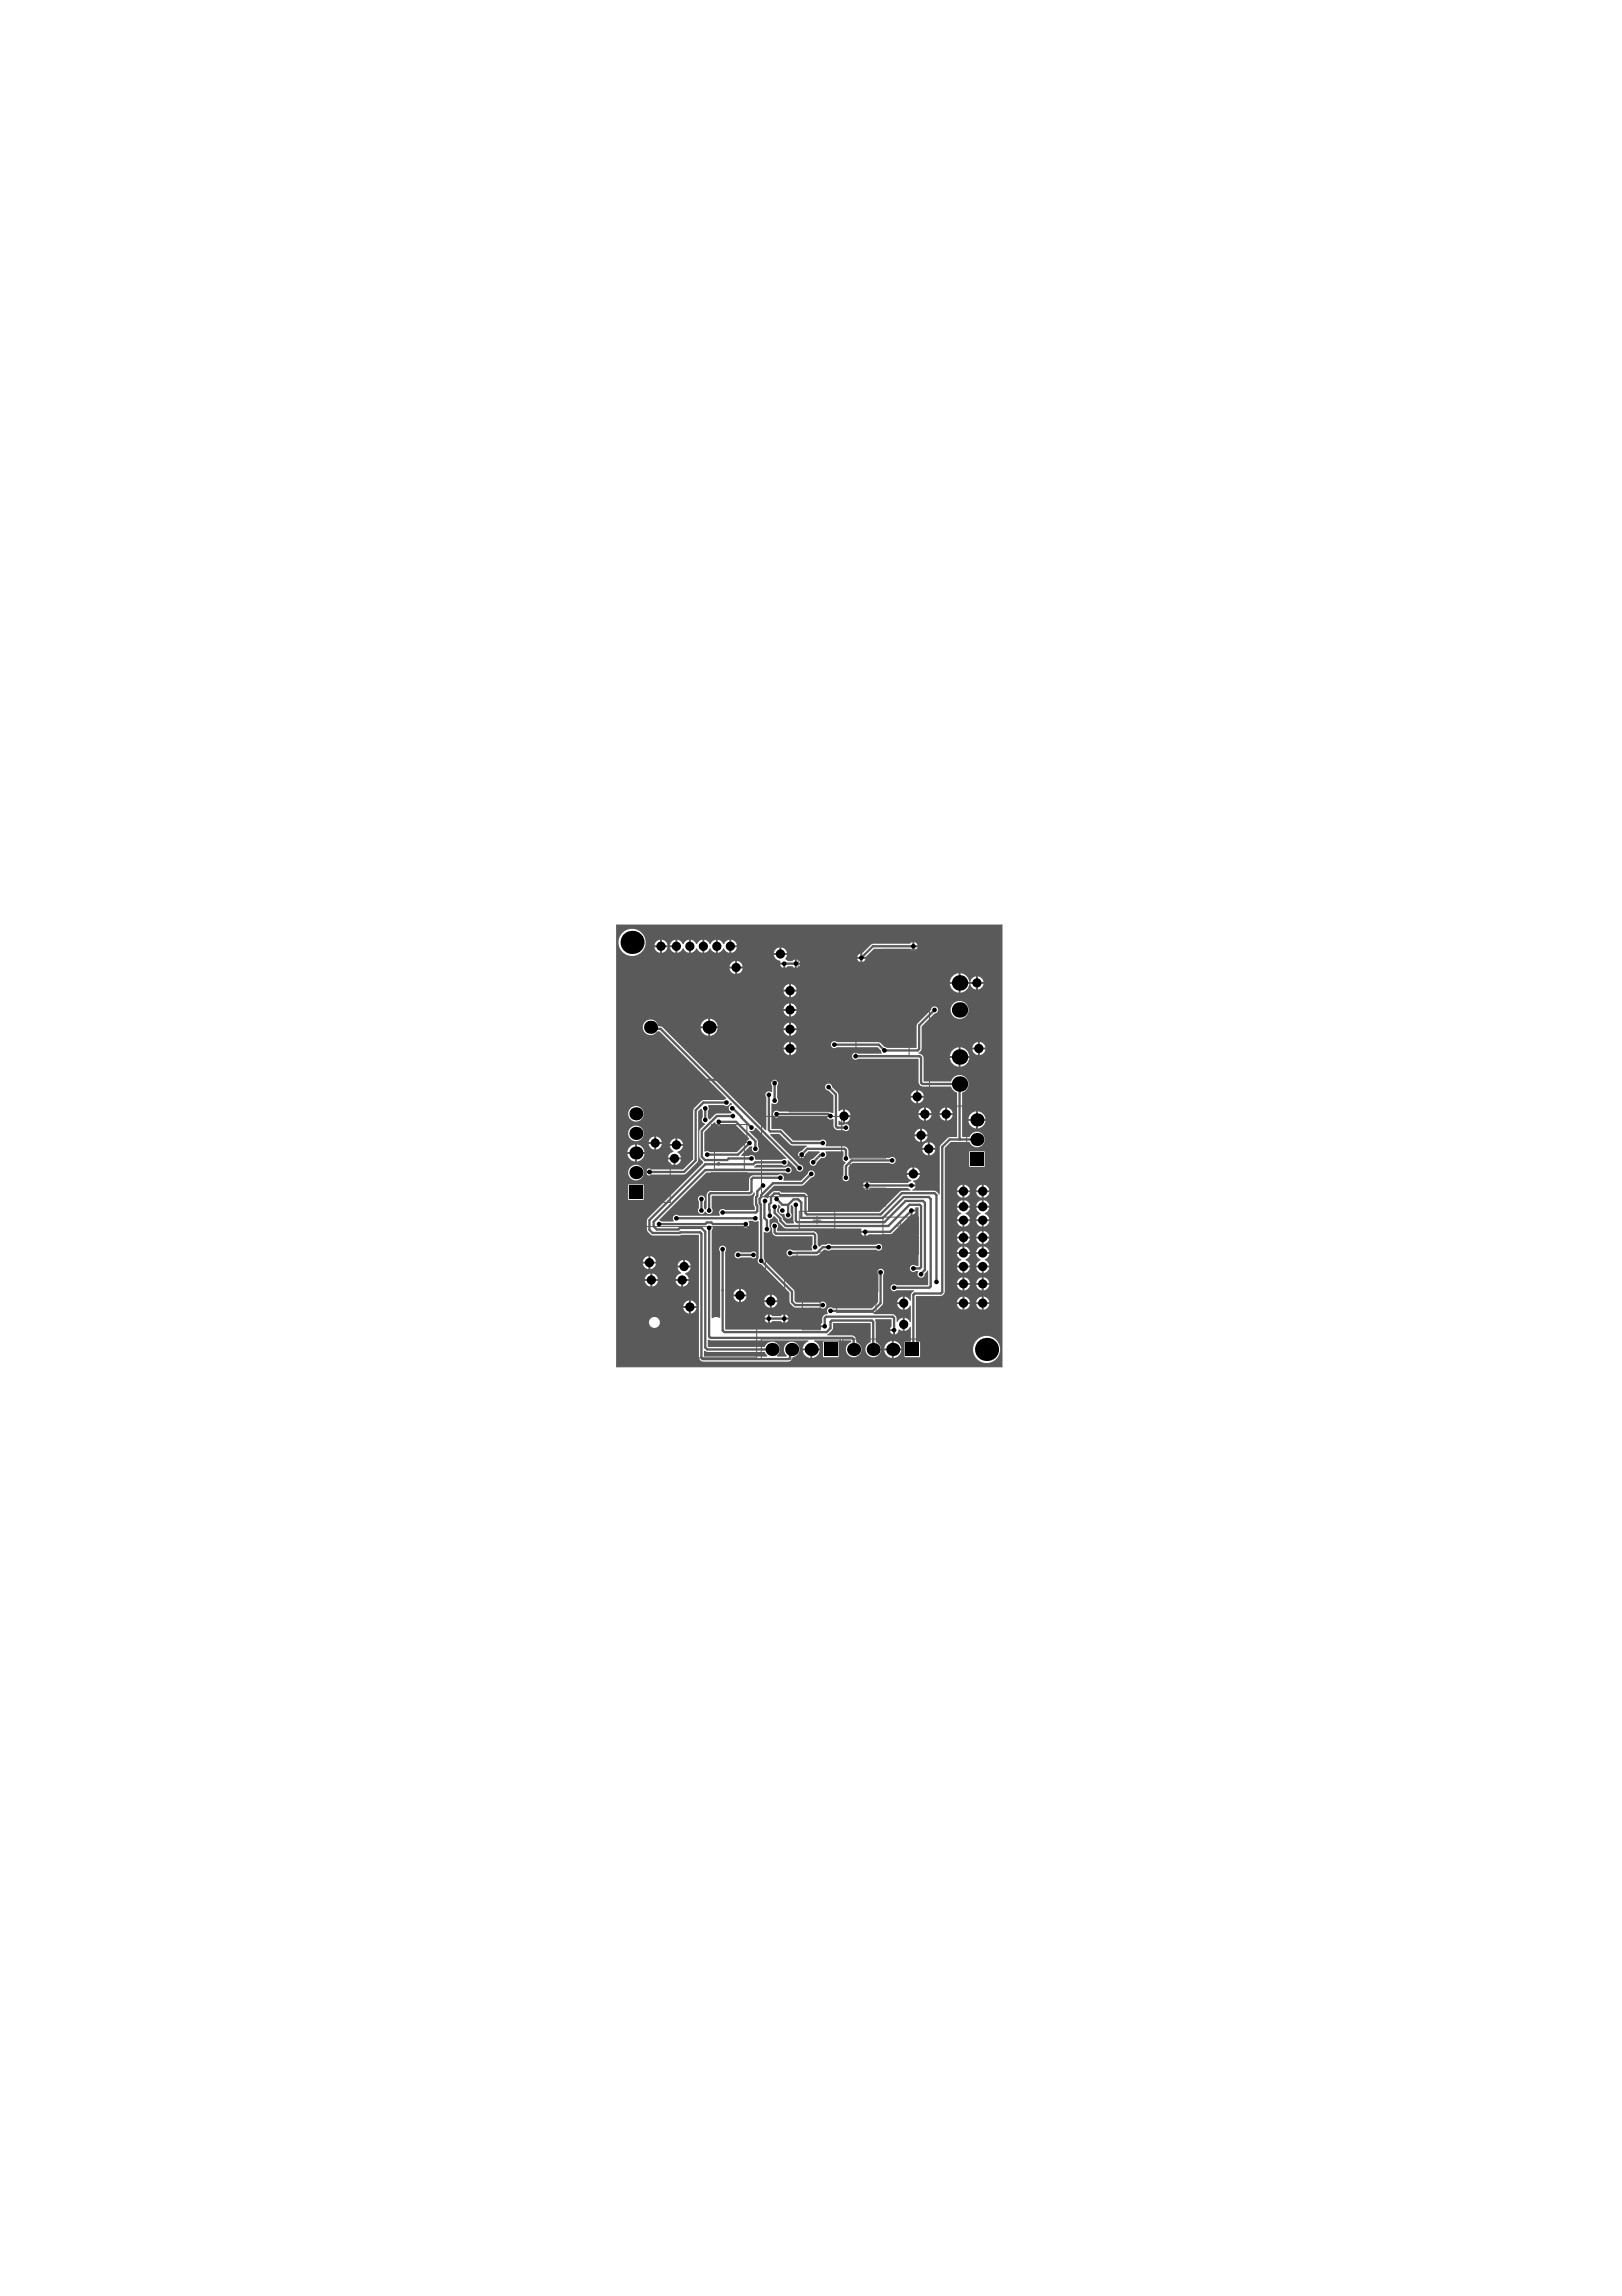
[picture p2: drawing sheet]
<svg xmlns="http://www.w3.org/2000/svg" width="210mm" height="297mm" viewBox="0 0 210 297" stroke-linecap="round" stroke-linejoin="round" font-family="sans-serif">
<g fill="#5a5a5a">
<path d="M120.3 142.7h.1l.2 .2h-.3l.2 .2h-.2v-.2h.3l.3 .2h-.6z"/>
<path d="M120.3 133.1h.1l.2 .2h-.3l.2 .2h-.2v-.2h.3l.3 .2h-.6z"/>
</g>
<g fill="none" stroke="#5a5a5a" stroke-width=".13">
<path d="M79.8 119.7h49.9v57.1h-49.9zM95.4 126h2.3v4.6h-2.3zM95.6 131.1h5.5v8.8h-5.5zM96 128.3h1M96.5 127.8v1M98.5 125.5h2.4v5.1h-2.4zM103.3 123.3h6.9v11.3h-6.9zM103.3 135.7h2.3v4.6h-2.3zM104 138h1M104.5 137.5v1M106.2 128.9h1M106.7 128.4v1"/>
<path d="M107.8 135.7h2.3v4.6h-2.3zM108.5 138h1M109 137.5v1M110.8 125.3h6.8v11.2h-6.8zM111.2 137.5h5.3v2.2h-5.3zM113.7 130.9h1M114.2 130.4v1M114.3 122.8h5.3v2.2h-5.3zM114.4 123.4h.8M114.8 123.1v.7M115.6 139.1h.8M116 138.8v.7"/>
<path d="M120.3 124.6h7.8v8.9h-7.8zM120.3 134.1h7.8v9h-7.8zM128.1 133.5h-.1M81 158.7h16.9v17h-16.9zM81.1 142.8h2.5v12.7h-2.5zM84.2 150.5h2.5v5.1h-2.5zM92.1 145.5h4.6v2.3h-4.6zM92.1 151.7h4.6v2.3h-4.6zM92.5 147.9h3.8v3.4h-3.8zM93.9 146.6h1M93.9 152.9h1M94.4 146.1v1"/>
<path d="M94.4 152.4v1M98.6 144.4h10.3v10.4h-10.3zM102.1 141.3h5.1v2.5h-5.1zM103.2 149.6h1M103.4 156.7h4.6v2.3h-4.6zM103.7 149.1v1M105.2 157.9h1M105.7 157.4v1M110 144.4h4.6v2.3h-4.6zM110 147.5h4.6v2.3h-4.6zM110 150.6h4.6v2.3h-4.6zM110 153.7h4.6v2.3h-4.6z"/>
<path d="M110.1 141.2h4.6v2.3h-4.6zM111.8 154.9h1M111.8 151.8h1M111.8 148.7h1M111.8 145.6h1M111.9 142.4h1M112.3 145.1v1M112.3 148.2v1M112.3 151.3v1M112.3 154.4v1M112.4 141.9v1M114.3 157.5h4.5v2.3h-4.5z"/>
<path d="M114.3 160h4.5v2.3h-4.5zM116.1 158.6h1M116.6 158.1v1M125.1 143.5h2.6l-.1 7.8h-2.5zM128.1 143.1h-.1M98.5 173.2h10.2v2.6h-10.2zM99 162h2.5v5.1h-2.5zM103.1 162h5.2v5.2h-5.2zM103.8 167.4h2.3v4.6h-2.3zM104.5 169.7h1M105 169.2v1M105.2 164.6h1"/>
<path d="M105.7 164.1v1M108.3 167.3h5.1v2.5h-5.1zM108.8 162.5h2.3v4.5h-2.3zM109.1 173.2h10.2v2.6h-10.2zM109.5 164.7h1M110 164.3v.9M111.3 162.5h2.3v4.5h-2.3zM112 164.7h1M112.5 164.3v.9M116.1 161.1h1M116.6 160.6v1"/>
</g>
<g fill="none" stroke="#5a5a5a" stroke-width=".25">
<path d="M81 126h13.7v13.7h-13.7z"/>
<circle cx="93" cy="150.6" r=".1"/>
</g>
<g fill="#5a5a5a">
<path d="M97 146.3a.45 .45 0 0 0 .7-.3l.1-.1 4 4-.1 .1-.3-.1-.2 .1h-3.4h-.1a.47 .47 0 0 0-.2-.5 .47 .47 0 0 0-.6 0h-.9l-.1-.1 1.1-1.1h.3a.46 .46 0 0 0 .1 .6 .46 .46 0 0 0 .6 0 .46 .46 0 0 0 .1-.6v-.7l-.1-.2-1-1z"/>
<path d="M91.7 143h2a.45 .45 0 0 0 .5 .1 .45 .45 0 0 0 .3-.4h.1l.1 .1v.1a.47 .47 0 0 0-.4 .5 .47 .47 0 0 0 .4 .5v.1l-.2 .1h-1.7l-.3 .1-.7 .6-.2-.2v-.9a.43 .43 0 0 0 0-.6z"/>
<path d="M100.7 155.9l.1-.1 .2 .4a.48 .48 0 0 0-.2 .6 .48 .48 0 0 0 .6 .2l.1 .1a.46 .46 0 0 0 .6 .5 .46 .46 0 0 0 .2-.7v-.9l.1-.1 .3 .3v1.7l.1 .3-.1 .1h-.9l-.5-.5-.1-.4-.6-.6v-.4l.1-.2z"/>
<path d="M91.1 174.8l.1-.1 .3 .2h7.5l.3 .5-.1 .1h-8.1z"/>
<path d="M92.4 145.2h.2a.45 .45 0 0 0 .7 .3h1.8l1.9 1.8-.1 .1a.44 .44 0 0 0-.3 .5l-1.2 1.1h-3.6a.44 .44 0 0 0-.5 0l-.2-.1v-2.4z"/>
<path d="M79.8 119.7h49.9v57.1h-49.9zM92.9 121.6v1.7a.8 .8 0 0 0 .7-.6h.1a.8 .8 0 0 0 .7 .6v-1.7a.8 .8 0 0 0-.7 .5h-.1a.8 .8 0 0 0-.7-.5zM89.4 121.6v1.7a.8 .8 0 0 0 .7-.6h.1a.8 .8 0 0 0 .7 .6v-1.7a.8 .8 0 0 0-.7 .5h-.1a.8 .8 0 0 0-.7-.5zM87.7 121.6v1.7a.8 .8 0 0 0 .6-.6h.2a.8 .8 0 0 0 .6 .6v-1.7a.8 .8 0 0 0-.6 .5h-.2a.8 .8 0 0 0-.6-.5zM91.1 121.6v1.7a.8 .8 0 0 0 .7-.6h.2a.8 .8 0 0 0 .6 .6v-1.7a.8 .8 0 0 0-.6 .5h-.2a.8 .8 0 0 0-.7-.5zM118.3 121.9v.4h.4v-.2zM94.6 121.6v.7h.8a.83 .83 0 0 0-.8-.7zM87 121.7l-.2 .2-.1 .4h.7v-.7zM85.7 121.6v.7h.7a.83 .83 0 0 0-.7-.7zM85.1 121.7l-.3 .2-.1 .4h.7v-.7zM118.3 122.5v.5l.4-.3v-.2zM112.7 122.2l-1.1 1.1v.5h.5l1-1.1h4.6l.4 .3v-1.1l-.4 .2h-4.7zM94.6 122.5v.8a.83 .83 0 0 0 .8-.8zM86.7 122.5a.83 .83 0 0 0 .7 .8v-.8zM85.7 122.5v.8a.83 .83 0 0 0 .7-.8zM84.7 122.5a.83 .83 0 0 0 .7 .8v-.8zM101.1 122.6v.7h.7a.83 .83 0 0 0-.7-.7zM100.5 122.7l-.2 .2-.2 .4h.8v-.7zM80 121.9a1.8 1.8 0 0 0 3.6 0 1.8 1.8 0 0 0-3.6 0zM111.2 123.5l-.3 .3h.4v-.4zM111.6 124v.5l.2-.1 .2-.4zM110.9 124l.3 .4 .1 .1v-.5zM103.1 124.1v.4h.4l-.2-.3zM95.4 124.3v.7h.7a.83 .83 0 0 0-.7-.7zM94.8 124.4l-.3 .3-.1 .3h.7v-.7zM103.1 124.8v.4l.2-.1 .2-.3zM100.1 123.5a.82 .82 0 0 0 .8 .8v.2h.6v.2h.1v.5l.3-.2h.6l.4 .2v-1.1l-.4 .2h-.6l-.2-.2-.1-.1 .2-.5zM100.9 124.8l.3 .3 .2 .1v-.4zM95.4 125.3v.7a.83 .83 0 0 0 .7-.7zM94.4 125.3a.83 .83 0 0 0 .7 .7v-.7zM124.3 125.9v1.1h1.1a1.2 1.2 0 0 0-1.1-1.1zM123.5 126.1l-.4 .4-.2 .5h1.2v-1.1zM126.6 126.3v.7h.7a.83 .83 0 0 0-.7-.7zM125.9 126.4l-.2 .3-.1 .3h.7v-.7zM126.6 127.3v.7a.83 .83 0 0 0 .7-.7zM125.6 127.3a.83 .83 0 0 0 .7 .7v-.7zM102.4 127.3v.7h.7a.83 .83 0 0 0-.7-.7zM101.8 127.4l-.3 .3-.1 .3h.7v-.7zM124.3 127.3v1.1a1.19 1.19 0 0 0 1.1-1.1zM122.9 127.3a1.19 1.19 0 0 0 1.2 1.1v-1.1zM102.4 128.3v.7a.83 .83 0 0 0 .7-.7zM101.4 128.3a.83 .83 0 0 0 .7 .7v-.7zM102.4 129.8v.7h.7a.83 .83 0 0 0-.7-.7zM101.8 129.9l-.3 .3-.1 .3h.7v-.7zM102.4 130.8v.7a.83 .83 0 0 0 .7-.7zM101.4 130.8a.83 .83 0 0 0 .7 .7v-.7zM123 130.7a1.2 1.2 0 0 0 2.4 0 1.2 1.2 0 0 0-2.4 0zM91.9 131.8v1h1a1.06 1.06 0 0 0-1-1zM91.1 132l-.3 .3-.1 .5h.9v-1zM102.4 132.3v.7h.7a.83 .83 0 0 0-.7-.7zM101.8 132.4l-.3 .3-.1 .3h.7v-.7zM91.9 133v1a1.06 1.06 0 0 0 1-1zM90.7 133a1.06 1.06 0 0 0 .9 1v-1zM102.4 133.3v.7a.83 .83 0 0 0 .7-.7zM101.4 133.3a.83 .83 0 0 0 .7 .7v-.7zM126.8 134.8v.7h.7a.83 .83 0 0 0-.7-.7zM126.2 134.9l-.2 .3-.2 .3h.7v-.7zM102.4 134.8v.7h.7a.83 .83 0 0 0-.7-.7zM101.8 134.9l-.3 .3-.1 .3h.7v-.7zM83.6 132.1a1.02 1.02 0 0 0-.1 1.5 1.02 1.02 0 0 0 1.6-.2h.3l8.6 8.7-.3 .2h-2.7l-.2 .1-1 1-.1 .2v6.4l-1.3 1.3-4.1-.1a.46 .46 0 0 0-.6 .1 .46 .46 0 0 0 0 .7 .46 .46 0 0 0 .6-.1h4.2h.3l1.5-1.5 .1-.3v-6.3l.3-.4 .2 .3v.9a.46 .46 0 0 0 .3 .7v.2l-.6 .6-.1 .2v3.4l.1 .2 .4 .4v.1l-7.2 7.2-.1 .3v1.2l.1 .2 .4 .4 .2 .1h6v15.9l.3 .4 .2 .1h11.2a.62 .62 0 0 0 .5-.6 1.01 1.01 0 0 0 .8-1.4 1.01 1.01 0 0 0-1.6-.4 1.01 1.01 0 0 0 0 1.6v.1h-1.2l-.1-.1 .3-.3a1.01 1.01 0 0 0-.4-1.4 1.01 1.01 0 0 0-1.4 .6h-7.3l-.1-.9h13v.1a1.02 1.02 0 0 0-.7 1h2.2l-.2-.5-.3-.4-.3-.1 .1-.1h4.7v.2a1.01 1.01 0 0 0-.4 1.6 1.01 1.01 0 0 0 1.6 0 1.01 1.01 0 0 0-.5-1.6 .69 .69 0 0 0-.5-.8h-3.2v-.2a1.2 1.2 0 0 0 .7-1.4h4.9v2.4a1.01 1.01 0 0 0-.5 1.6 1.01 1.01 0 0 0 1.6 0 1.01 1.01 0 0 0-.5-1.6v-2.9h2.1v.9l-.2 .4h.5v.1h.1v.5a.54 .54 0 0 0 .5-.6h.1l.4 .2v-1.7a.79 .79 0 0 0-.6 .5h-.2l-.1-.7-.4-.3h-2.4l-.1-.1 1.2-1.1 .1-.2v-3.7a.46 .46 0 0 0-.1-.7 .46 .46 0 0 0-.6 .1 .46 .46 0 0 0 0 .6v3.6l-.8 .8-5.1-.1a.46 .46 0 0 0-.6 .1 .46 .46 0 0 0 0 .6v.1l-.4 .1-.2 .2-.1 .2v.6l-.2 .4h.5v.2h-.5v.3h-12.3l-.1-10.1a.45 .45 0 0 0 0-.6 .45 .45 0 0 0-.6 0 .45 .45 0 0 0 0 .6v8.6h-.1a.69 .69 0 0 0-.9 0h-.1v-11.3l.2-.5h3.9a.45 .45 0 0 0 .6 0 .45 .45 0 0 0 0-.6l.1-.2h.5a.43 .43 0 0 0 .6 .1h.2v4.8a.45 .45 0 0 0-.1 .5 .45 .45 0 0 0 .4 .3l3.7 3.6v1.2l.1 .2 .4 .5 .2 .1h3.3a.45 .45 0 0 0 .6 0 .45 .45 0 0 0 0-.7 .45 .45 0 0 0-.6 0h-3.2l-.2-.2v-1.2l-.1-.2-3.7-3.8-.2-.3v-3.4h.2a.45 .45 0 0 0 .6-.1 .45 .45 0 0 0 0-.6v-.8l.6-.6 .5 .5 .1 .4 .6 .6 .3 .1h9.7v.3h.6v.2h.1v.5l.3-.2h2.8l.2-.1 2.4-2.4v-.6h.1v-.1h.6v-.3h.4v7.6l-.4-.1a.46 .46 0 0 0-.7 .1 .46 .46 0 0 0 .1 .6 .46 .46 0 0 0 .6 0h.3l.1 .2a.46 .46 0 0 0 .2 .7 .46 .46 0 0 0 .5-.5l.4-.4h.1v1.9l-4.1-.1a.46 .46 0 0 0-.7 .1 .46 .46 0 0 0 .1 .6 .46 .46 0 0 0 .6 0h2.3v.1l-.3 .3-.1 .2v.8h-.2l-.3-.4-.3-.2v1.7l.3-.1 .3-.4h.2v2.1h-.2a.79 .79 0 0 0-.6-.5v1.7a.79 .79 0 0 0 .6-.6l.2 .1v1.9h-.8v2h2v-2h-.6v-5.9h3.3l.4-.3 .1-.2v-18.7l.7-.8h2.5l.1 .3a1.02 1.02 0 0 0 1.6 .2 1.02 1.02 0 0 0-.2-1.6 1.02 1.02 0 0 0-1.5 .5h-1v-5.7a1.16 1.16 0 0 0 .5-2 1.16 1.16 0 0 0-1.9 .5h-3.6v-3.1a.61 .61 0 0 0-.6-.5l-.1-.1 .4-.2 .1-.3v-2.9l1.7-1.7a.45 .45 0 0 0 .4-.4 .45 .45 0 0 0-.5-.5 .45 .45 0 0 0-.4 .4l-1.8 1.8-.1 .3v2.9h-3.8l-.3-.2-.6-.5-.2-.1h-5.4a.45 .45 0 0 0-.7 0 .45 .45 0 0 0 0 .7 .45 .45 0 0 0 .7 0h5.3l.4 .4 .1 .3v.1h-3.1a.46 .46 0 0 0-.6 .1 .46 .46 0 0 0 0 .6 .46 .46 0 0 0 .6 0h7.9v3.1l.2 .4 .3 .1h3.7l.1 .3 .3 .3 .4 .2v5.7h-1l-.2 .1-1 .9-.1 .3v6.1h-.1l-.3-.4-.3-.1h-2.8v-.1l.2-.1 .2-.3h-.6v-.3h.6l-.1-.1-.3-.2 .1-.2h.2a.84 .84 0 0 0 .6-.7h-1.7l.2 .4 .4 .3v.1l-.4 .2h-4.8l-.4-.2v1.1l.4-.2h4.8l.3 .2v.1h-1.1l-.2 .1-2.7 2.7h-9.2v-2l-.3-.4-.2-.1h-3l-.1-.1a1.05 1.05 0 0 0-1.6 .8h-.1l-.4-.1-.1-.1 1.4-1.4h3.6l.2-.1 1.1-1a.46 .46 0 0 0 .3-.5 .46 .46 0 0 0-.4-.4 .46 .46 0 0 0-.5 .5l-.9 .8h-2.2v-.1a.45 .45 0 0 0-.1-.6 .45 .45 0 0 0-.6 0h-3.3l-.2 .1-.3 .4v1.5h-5l-.2 .1-.3 .4v1.8l-.1 .2h-.1l-.1-.2v-.9a.45 .45 0 0 0 0-.6 .45 .45 0 0 0-.6 0 .45 .45 0 0 0-.1 .6v1a.46 .46 0 0 0 .2 .6 .46 .46 0 0 0 .6-.2h.1l.1 .1a.46 .46 0 0 0 .7 .1 .46 .46 0 0 0 0-.7v-1.6h5l.2-.1 .2-.3h.2v.3l-.2 .3v.9l.2 .3v.4h-3.9a.45 .45 0 0 0-.6 0 .45 .45 0 0 0 0 .7l-.1 .1h-5.3a.45 .45 0 0 0-.6 0 .45 .45 0 0 0 0 .6l-.1 .1h-1.5l-.3-.2 6.1-6.1h10.3a.45 .45 0 0 0 .6 0 .45 .45 0 0 0 0-.6 .45 .45 0 0 0-.6-.1h-4.1v-.1l.3-.2 3.3 .1a.45 .45 0 0 0 .6-.1 .45 .45 0 0 0 .1-.5l.1-.1 1 1a.45 .45 0 0 0 .5 .5 .45 .45 0 0 0 .4-.5 .45 .45 0 0 0-.4-.4l-3.8-3.9v-.1h1.2l1.4 1.4 .2 .1h1.9v.1l-.8 .6a.46 .46 0 0 0-.3 .5 .46 .46 0 0 0 .5 .4 .46 .46 0 0 0 .4-.4l.4-.4h1.4v.2l-.8 .7a.45 .45 0 0 0-.4 .5 .45 .45 0 0 0 .4 .4 .45 .45 0 0 0 .5-.4l.6-.6h.1a.45 .45 0 0 0 .5-.2 .45 .45 0 0 0-.1-.5l.1-.1h2.2v.6a.46 .46 0 0 0 .3 .7v.1l-.3 .5v1.2a.45 .45 0 0 0 .1 .6 .45 .45 0 0 0 .6 0 .45 .45 0 0 0 0-.6v-1.1l.6-.5h4.8a.46 .46 0 0 0 .6-.1 .46 .46 0 0 0 0-.6 .46 .46 0 0 0-.7 0h-4.9l-.2 .1-.2-.3v-.8l-.3-.4-.2-.1h-2.4l-.1-.1a.45 .45 0 0 0 0-.7 .45 .45 0 0 0-.6 .1h-3.6l-1.4-1.4-.2-.1h-1.2v-3.3l.2-.1a.45 .45 0 0 0 .6 0 .45 .45 0 0 0 0-.6v-1.7a.46 .46 0 0 0-.1-.6 .46 .46 0 0 0-.6 0 .46 .46 0 0 0 0 .7v.7l-.1 .1a.45 .45 0 0 0-.6 0 .45 .45 0 0 0 0 .7v4.2h-.1l-13.4-13.3-.5-.1v-.1a1.02 1.02 0 0 0-1.6-.6zM126.8 135.8v.7a.83 .83 0 0 0 .7-.7zM125.8 135.8a.83 .83 0 0 0 .7 .7v-.7zM102.4 135.8v.7a.83 .83 0 0 0 .7-.7zM101.4 135.8a.83 .83 0 0 0 .7 .7v-.7zM124.3 135.5v1.1h1.1a1.2 1.2 0 0 0-1.1-1.1zM123.5 135.7l-.4 .3-.2 .6h1.2v-1.1zM124.3 136.9v1.1a1.19 1.19 0 0 0 1.1-1.1zM122.9 136.9a1.19 1.19 0 0 0 1.2 1.1v-1.1zM118.8 141v.8h.7a.83 .83 0 0 0-.7-.8zM118 141.4l-.2 .4h.8v-.8l-.4 .2zM118.8 142v.7a.83 .83 0 0 0 .7-.7zM117.8 142a.83 .83 0 0 0 .8 .7v-.7zM100.1 143.9a.45 .45 0 0 0 .1 .6 .45 .45 0 0 0 .6 0h6.2a.46 .46 0 0 0 .7 .3h.2v.9v.2l.5 .3h.8a.45 .45 0 0 0 .6 0 .45 .45 0 0 0 0-.6 .45 .45 0 0 0-.6 0h-.7v-.6h.1l.5 .2v-1.7l-.5 .3-.1-.1v-2.1l-.1-.2-.7-.8a.45 .45 0 0 0-.5-.4 .45 .45 0 0 0-.4 .4 .45 .45 0 0 0 .4 .5l.7 .6v2.3h-.2l-.6-.2h-6.3a.44 .44 0 0 0-.7 .1zM122.6 143.3v.7h.7a.83 .83 0 0 0-.7-.7zM122 143.4l-.3 .3-.1 .3h.7v-.7zM119.8 143.3v.7h.7a.83 .83 0 0 0-.7-.7zM119.2 143.4l-.2 .3-.2 .3h.8v-.7zM109.3 143.5v.8h.8a.83 .83 0 0 0-.8-.8zM126.6 143.8v1h.9a1.06 1.06 0 0 0-.9-1zM125.8 143.9l-.3 .4-.2 .5h1v-1zM122.6 144.3v.7a.83 .83 0 0 0 .7-.7zM121.6 144.3a.83 .83 0 0 0 .7 .7v-.7zM119.8 144.3v.7a.83 .83 0 0 0 .7-.7zM118.8 144.3a.83 .83 0 0 0 .8 .7v-.7zM81.3 144.1a1.02 1.02 0 0 0 2 0 1.02 1.02 0 0 0-2 0zM109.3 144.5v.7a.83 .83 0 0 0 .8-.7zM126.6 145v1a1.06 1.06 0 0 0 .9-1zM125.3 145a1.06 1.06 0 0 0 1 1v-1zM119.3 146v.8h.7a.83 .83 0 0 0-.7-.8zM118.7 146.2l-.2 .2-.2 .4h.8v-.8zM81.3 146.6a1.02 1.02 0 0 0 2 0 1.02 1.02 0 0 0-2 0zM119.3 147v.7a.83 .83 0 0 0 .7-.7zM118.3 147a.83 .83 0 0 0 .8 .7v-.7zM84.9 147v.8h.7a.83 .83 0 0 0-.7-.8zM84.3 147.2l-.2 .2-.2 .4h.8v-.8zM87.7 147.3v.7h.7a.83 .83 0 0 0-.7-.7zM87 147.4l-.2 .2-.1 .4h.7v-.7zM120.3 147.8v.7h.7a.83 .83 0 0 0-.7-.7zM119.5 148.1l-.2 .4h.8v-.7l-.4 .1zM84.9 148v.7a.83 .83 0 0 0 .7-.7zM83.9 148a.83 .83 0 0 0 .8 .7v-.7zM82.4 148.1v.9h1a1.06 1.06 0 0 0-1-.9zM81.7 148.2l-.3 .3-.2 .5h1v-.9zM120.3 148.8v.7a.83 .83 0 0 0 .7-.7zM119.3 148.8a.83 .83 0 0 0 .8 .7v-.7zM86.7 148.3a.78 .78 0 0 0 .5 .6l-.1 .1a.84 .84 0 0 0-.7 .7h1.7a.78 .78 0 0 0-.4-.6v-.1a.84 .84 0 0 0 .7-.7zM82.4 149.3v1a1.06 1.06 0 0 0 1-1zM81.2 149.3a1.06 1.06 0 0 0 1 1v-1zM87.4 150v.7a.83 .83 0 0 0 .7-.7zM86.4 150a.83 .83 0 0 0 .8 .7v-.7zM125.4 149v2h2v-2zM118.3 151v.7h.7a.83 .83 0 0 0-.7-.7zM117.7 151.1l-.2 .3-.2 .3h.8v-.7zM81.3 151.7a1.02 1.02 0 0 0 2 0 1.02 1.02 0 0 0-2 0zM111.9 152.9l-.2 .3h.4v-.4zM111.7 153.5l.2 .3 .2 .1v-.4zM127.3 153.3v.7h.7a.83 .83 0 0 0-.7-.7zM126.7 153.4l-.2 .2-.2 .4h.7v-.7zM124.8 153.3v.7h.7a.83 .83 0 0 0-.7-.7zM124.2 153.4l-.2 .2-.2 .4h.8v-.7zM127.3 154.2v.8a.83 .83 0 0 0 .7-.8zM126.3 154.2a.83 .83 0 0 0 .7 .8v-.8zM124.8 154.2v.8a.83 .83 0 0 0 .7-.8zM123.8 154.2a.83 .83 0 0 0 .8 .8v-.8zM81.3 153.2v2h2v-2zM127.3 155.3v.7h.7a.83 .83 0 0 0-.7-.7zM126.7 155.4l-.2 .2-.2 .4h.7v-.7zM124.8 155.3v.7h.7a.83 .83 0 0 0-.7-.7zM124.2 155.4l-.2 .2-.2 .4h.8v-.7zM118.1 156.7v.5l.2-.1 .2-.4zM126.3 156.2a.8 .8 0 0 0 .6 .7v.2a.8 .8 0 0 0-.6 .6h1.7a.8 .8 0 0 0-.5-.6v-.2a.8 .8 0 0 0 .5-.7zM123.8 156.2a.8 .8 0 0 0 .6 .7v.2a.8 .8 0 0 0-.6 .6h1.7a.8 .8 0 0 0-.5-.6v-.2a.8 .8 0 0 0 .5-.7zM127.3 158v.7a.83 .83 0 0 0 .7-.7zM126.3 158a.83 .83 0 0 0 .7 .7v-.7zM124.8 158v.7a.83 .83 0 0 0 .7-.7zM123.8 158a.83 .83 0 0 0 .8 .7v-.7zM111.4 159.5l.1 .2 .3 .2v-.4zM127.3 159.3v.7h.7a.83 .83 0 0 0-.7-.7zM126.7 159.4l-.2 .2-.2 .4h.7v-.7zM124.8 159.3v.7h.7a.83 .83 0 0 0-.7-.7zM124.2 159.4l-.2 .2-.2 .4h.8v-.7zM127.3 160.2v.8a.83 .83 0 0 0 .7-.8zM126.3 160.2a.83 .83 0 0 0 .7 .8v-.8zM124.8 160.2v.8a.83 .83 0 0 0 .7-.8zM123.8 160.2a.83 .83 0 0 0 .8 .8v-.8zM100 158.2a.45 .45 0 0 0-.1 .7v.5l.1 .3 .4 .2h4.8v1.1a.43 .43 0 0 0-.1 .7v.1h-2.5a.45 .45 0 0 0-.7 0 .45 .45 0 0 0 0 .6 .45 .45 0 0 0 .7 0h3.1l.3-.1 .6-.6h.3a.43 .43 0 0 0 .6 0h5.9a.45 .45 0 0 0 .6 0 .45 .45 0 0 0 0-.7 .45 .45 0 0 0-.6 0h-5.9a.43 .43 0 0 0-.6 0h-.4l-.5 .3h-.1l-.1-.3v-1.2l-.1-.2-.4-.3h-4.7v-.4a.46 .46 0 0 0 0-.6 .46 .46 0 0 0-.6-.1zM127.3 161.3v.7h.7a.83 .83 0 0 0-.7-.7zM126.7 161.4l-.2 .2-.2 .4h.7v-.7zM124.8 161.3v.7h.7a.83 .83 0 0 0-.7-.7zM124.2 161.4l-.2 .2-.2 .4h.8v-.7zM95.3 162a.46 .46 0 0 0-.2 .6 .46 .46 0 0 0 .7 .1h1.4a.45 .45 0 0 0 .6 0 .45 .45 0 0 0 0-.7 .45 .45 0 0 0-.6 0h-1.4a.44 .44 0 0 0-.5 0zM84.2 162.5v.7h.7a.83 .83 0 0 0-.7-.7zM83.6 162.6l-.3 .3-.1 .3h.7v-.7zM126.3 162.2a.8 .8 0 0 0 .6 .7v.1a.8 .8 0 0 0-.6 .7h1.7a.8 .8 0 0 0-.5-.7v-.1a.8 .8 0 0 0 .5-.7zM123.8 162.2a.8 .8 0 0 0 .6 .7v.1a.8 .8 0 0 0-.6 .7h1.7a.8 .8 0 0 0-.5-.7v-.1a.8 .8 0 0 0 .5-.7zM88.7 163v.7h.7a.83 .83 0 0 0-.7-.7zM88 163.1l-.2 .3-.1 .3h.7v-.7zM84.2 163.5v.7a.83 .83 0 0 0 .7-.7zM83.2 163.5a.83 .83 0 0 0 .7 .7v-.7zM127.3 164v.7a.83 .83 0 0 0 .7-.7zM126.3 164a.83 .83 0 0 0 .7 .7v-.7zM124.8 164v.7a.83 .83 0 0 0 .7-.7zM123.8 164a.83 .83 0 0 0 .8 .7v-.7zM87.7 164a.78 .78 0 0 0 .5 .6l-.1 .1a.84 .84 0 0 0-.7 .8h1.7a.78 .78 0 0 0-.4-.7v-.1a.84 .84 0 0 0 .7-.7zM84.4 164.7v.8h.7a.83 .83 0 0 0-.7-.8zM83.6 165.1l-.2 .4h.8v-.8l-.4 .2zM127.3 165.2v.8h.7a.83 .83 0 0 0-.7-.8zM126.7 165.4l-.2 .2-.2 .4h.7v-.8zM124.8 165.2v.8h.7a.83 .83 0 0 0-.7-.8zM124.2 165.4l-.2 .2-.2 .4h.8v-.8zM88.4 165.7v.8a.83 .83 0 0 0 .7-.8zM87.4 165.7a.83 .83 0 0 0 .8 .8v-.8zM84.4 165.7v.8a.83 .83 0 0 0 .7-.8zM83.4 165.7a.83 .83 0 0 0 .8 .8v-.8zM127.3 166.2v.7a.83 .83 0 0 0 .7-.7zM126.3 166.2a.83 .83 0 0 0 .7 .7v-.7zM124.8 166.2v.7a.83 .83 0 0 0 .7-.7zM123.8 166.2a.83 .83 0 0 0 .8 .7v-.7zM95.9 166.7v.8h.7a.83 .83 0 0 0-.7-.8zM95.3 166.9l-.3 .2-.1 .4h.7v-.8zM99.9 167.5v.7h.7a.83 .83 0 0 0-.7-.7zM99.3 167.6l-.3 .3-.1 .3h.7v-.7zM95.9 167.7v.7a.83 .83 0 0 0 .7-.7zM94.9 167.7a.83 .83 0 0 0 .7 .7v-.7zM127.3 167.7v.8h.7a.83 .83 0 0 0-.7-.8zM126.7 167.9l-.2 .2-.2 .4h.7v-.8zM124.8 167.7v.8h.7a.83 .83 0 0 0-.7-.8zM124.2 167.9l-.2 .2-.2 .4h.8v-.8zM116.5 167.9l-.3 .2-.1 .4h.7v-.8zM89.4 168.2v.8h.7a.83 .83 0 0 0-.7-.8zM88.8 168.4l-.2 .2-.2 .4h.7v-.8zM99.9 168.5v.7a.83 .83 0 0 0 .7-.7zM98.9 168.5a.83 .83 0 0 0 .7 .7v-.7zM127.3 168.7v.7a.83 .83 0 0 0 .7-.7zM126.3 168.7a.83 .83 0 0 0 .7 .7v-.7zM124.8 168.7v.7a.83 .83 0 0 0 .7-.7zM123.8 168.7a.83 .83 0 0 0 .8 .7v-.7zM116.1 168.7a.83 .83 0 0 0 .7 .7v-.7zM89.4 169.2v.7a.83 .83 0 0 0 .7-.7zM88.4 169.2a.83 .83 0 0 0 .7 .7v-.7zM99.6 170v1.1l.4-.2h1l.4 .2v-1.1l-.4 .3h-1zM101.6 170v.5h.4v-.2zM99.2 170.1l-.2 .4h.4v-.5zM101.6 170.7v.4l.4-.2v-.2zM99 170.7l.2 .4h.2v-.4zM84 171.1a.72 .72 0 0 0 1.4 0 .72 .72 0 0 0-1.4 0zM115.2 172.2l.2 .4h.2v-.4zM115.7 173.5v1h.9a1.06 1.06 0 0 0-.9-1zM114.9 173.6l-.3 .4-.2 .5h1v-1zM106.5 173.6v2h2v-2zM115.7 174.7v1a1.06 1.06 0 0 0 .9-1zM114.4 174.7a1.06 1.06 0 0 0 1 1v-1zM105.1 174.7v1a1.06 1.06 0 0 0 1-1zM103.9 174.7a1.06 1.06 0 0 0 1 1v-1zM125.9 174.6a1.77 1.77 0 0 0 3.5 0 1.77 1.77 0 0 0-3.5 0z"/>
</g>
<g fill="none" stroke="#5a5a5a" stroke-width=".3">
<path d="M84.2 132.9l.2 .2h1.1l18 18M101.5 124.7h1.5M110.7 136.6h8.3l.2 .2v3.3l.2 .1h4.8v7.2M118.2 122.4h-5.2l-1.5 1.5M120.9 130.7l-2 2v3l-.1 .2h-4.3l-.8-.7h-5.7M85.3 158.4h6l.2-.2h.6l.2 .2h4.2M87.5 157.6h10.3M90.8 155.1v1.5M91.3 143.4v1.5M91.8 158.9v14l.1 .2h18.4l.2 .2v1.3M93 145.1h2.3l2.5 2.5v1M94 142.6h-3l-1 1v6.5l-1.5 1.5h-4.5"/>
<path d="M94.8 143.4l2.5 2.5M94.8 144.4h-2l-2 1.9v3.4l.4 .4h2.9l.2-.2h3M97 147.9l-1.5 1.5h-4M98.8 153.4l-.8 .7v.6l-.2 .2v.9l.2 .2v.7l-.2 .2h-4.3M99 155.4l-.1 .1v2.1l.3 .3v1.1M99.5 141.6v4.6l.2 .2h1.3l1.5 1.5h4M100.2 156.1v.8l.8 .8v.2l.7 .7h13.3l2.7-2.7h1.3l.2 .1v7.9l-.2 .2h-.8M100.2 140.1v2.3M100.2 158.6v.8l.2 .2h4.9l.2 .2v1.6M100.5 144.1h6.6l.4 .3M100.5 155.1l.7 .8h.8M101 152.4h-3.6l-.1 .1v1.7l-.2 .2h-5.2l-.1 .1v2.1"/>
<path d="M101.5 150.4h-3.8l-.2 .2h-6.2l-7.3 7.3v1.2l.4 .4 6.2-.1 .2 .2v16.1l.1 .1h11.2l.1-.1v-.9l.3-.2M102 151.4h-10.7l-6.7 6.7v.6l.4 .4h2.8l.2-.2h2.8l.5 .5v14.9l.2 .3h8.4M102 155.9l.7-.7h.6l.4 .4v2h10.6l2.7-2.7h3.2l.2 .2v11.3l-.1 .2h-4.6M102 155.9v1.3M103 155.9v2l.2 .2h11.3l2.7-2.7h2.2l.3 .2v8.7l-.5 .5M103.5 155.4h.1M103.7 149.4l.8-.8h4.8l.2 .2v1.1M105 151.9l-1.2 1.2h-3.8l-1.5 1.5v.3l-.2 .2v.6l.2 .1v7.3l4 4v1.3l.4 .4h3.6M106.5 149.4h-.3l-1 1M107.2 140.6l1 1v4.1l.2 .2h1.1M112.2 153.4h5.7M114.1 156.9l-.1 .2h-9.6l-.2-.2v-2.1l-.1-.2h-3.1l-.2-.2h-.6l-.4 .4v.8l-.3 .2 .1 1.5"/>
<path d="M114.1 156.9l2.6-2.5h4.2l.3 .2v11.2M114.1 156.9h.1M115.5 150.1h-5.3l-.7 .8v1.5M117.9 156.6l-2.7 2.8h-3.2M124.2 147.4h.1M126.4 147.4h-3.5l-1 1v18.8l-.1 .1h-3.4l-.2 .2v7l-.1 .1M93.5 161.6v10.5l.2 .2h13.3l.5-.5v-.8l.2-.2h5.1l.2 .2v3.6M93.5 166.9h.1M95.5 162.4h2M99.5 170.6h2M106.7 171.6v-1.1l.2-.2h8.6l.2 .2v1.6M113.7 161.4h-7.2l-.8 .7h-3.5"/>
<path d="M114 164.6v4l-1 1h-5.5"/>
</g>
<g fill="#000">
<circle cx="81.8" cy="121.9" r="1.5"/>
<circle cx="84.2" cy="132.9" r=".85"/>
<circle cx="85.5" cy="122.4" r=".6"/>
<circle cx="87.5" cy="122.4" r=".6"/>
<circle cx="89.3" cy="122.4" r=".6"/>
<circle cx="91" cy="122.4" r=".6"/>
<circle cx="91.8" cy="132.9" r=".85"/>
<circle cx="92.8" cy="122.4" r=".6"/>
<circle cx="94.5" cy="122.4" r=".6"/>
<circle cx="95.3" cy="125.2" r=".6"/>
<circle cx="101" cy="123.4" r=".6"/>
<circle cx="101.5" cy="124.7" r=".3"/>
<circle cx="102.2" cy="135.6" r=".6"/>
<circle cx="102.2" cy="130.7" r=".6"/>
<circle cx="102.2" cy="133.2" r=".6"/>
<circle cx="102.2" cy="128.2" r=".6"/>
<circle cx="103" cy="124.7" r=".3"/>
<circle cx="108" cy="135.2" r=".3"/>
<circle cx="110.7" cy="136.6" r=".3"/>
<circle cx="111.5" cy="123.9" r=".3"/>
<circle cx="114.5" cy="135.9" r=".3"/>
<circle cx="118.2" cy="122.4" r=".3"/>
<circle cx="120.9" cy="130.7" r=".3"/>
<circle cx="124.2" cy="127.2" r="1"/>
<circle cx="124.2" cy="130.7" r="1"/>
<circle cx="124.2" cy="136.7" r="1"/>
<circle cx="126.4" cy="127.2" r=".6"/>
<circle cx="126.7" cy="135.6" r=".6"/>
<circle cx="82.3" cy="144.1" r=".85"/>
<circle cx="82.3" cy="151.7" r=".85"/>
<circle cx="82.3" cy="149.2" r=".85"/>
<circle cx="82.3" cy="146.6" r=".85"/>
<circle cx="84" cy="151.6" r=".3"/>
<circle cx="84.8" cy="147.9" r=".6"/>
<circle cx="85.3" cy="158.4" r=".3"/>
<circle cx="87.3" cy="149.9" r=".6"/>
<circle cx="87.5" cy="148.1" r=".6"/>
<circle cx="87.5" cy="157.6" r=".3"/>
<circle cx="90.8" cy="155.1" r=".3"/>
<circle cx="90.8" cy="156.6" r=".3"/>
<circle cx="91.3" cy="143.4" r=".3"/>
<circle cx="91.3" cy="144.9" r=".3"/>
<circle cx="91.5" cy="149.4" r=".3"/>
<circle cx="91.8" cy="156.6" r=".3"/>
<circle cx="91.8" cy="158.9" r=".3"/>
<circle cx="93" cy="145.1" r=".3"/>
<circle cx="93.5" cy="156.9" r=".3"/>
<circle cx="94" cy="142.6" r=".3"/>
<circle cx="94.8" cy="143.4" r=".3"/>
<circle cx="94.8" cy="144.4" r=".3"/>
<circle cx="96.5" cy="158.4" r=".3"/>
<circle cx="97" cy="147.9" r=".3"/>
<circle cx="97.3" cy="149.9" r=".3"/>
<circle cx="97.3" cy="145.9" r=".3"/>
<circle cx="97.8" cy="148.6" r=".3"/>
<circle cx="97.8" cy="157.6" r=".3"/>
<circle cx="98.8" cy="153.4" r=".3"/>
<circle cx="99" cy="155.4" r=".3"/>
<circle cx="99.2" cy="159" r=".3"/>
<circle cx="99.5" cy="141.6" r=".3"/>
<circle cx="99.6" cy="157.3" r=".3"/>
<circle cx="100.2" cy="142.4" r=".3"/>
<circle cx="100.2" cy="140.1" r=".3"/>
<circle cx="100.2" cy="156.1" r=".3"/>
<circle cx="100.2" cy="158.6" r=".3"/>
<circle cx="100.5" cy="155.1" r=".3"/>
<circle cx="100.5" cy="144.1" r=".3"/>
<circle cx="101" cy="152.4" r=".3"/>
<circle cx="101.2" cy="156.6" r=".3"/>
<circle cx="101.5" cy="150.4" r=".3"/>
<circle cx="102" cy="151.4" r=".3"/>
<circle cx="102" cy="157.2" r=".3"/>
<circle cx="103" cy="155.9" r=".3"/>
<circle cx="103.5" cy="151.1" r=".3"/>
<circle cx="103.7" cy="149.4" r=".3"/>
<circle cx="105" cy="151.9" r=".3"/>
<circle cx="105.2" cy="150.4" r=".3"/>
<circle cx="106.5" cy="147.9" r=".3"/>
<circle cx="106.5" cy="149.4" r=".3"/>
<circle cx="107.2" cy="140.6" r=".3"/>
<circle cx="107.5" cy="144.4" r=".3"/>
<circle cx="109.2" cy="144.4" r=".6"/>
<circle cx="109.5" cy="152.4" r=".3"/>
<circle cx="109.5" cy="149.9" r=".3"/>
<circle cx="109.5" cy="145.9" r=".3"/>
<circle cx="112" cy="159.4" r=".3"/>
<circle cx="112.2" cy="153.4" r=".3"/>
<circle cx="115.5" cy="150.1" r=".3"/>
<circle cx="117.9" cy="153.4" r=".3"/>
<circle cx="117.9" cy="156.6" r=".3"/>
<circle cx="118.2" cy="151.9" r=".6"/>
<circle cx="118.7" cy="141.9" r=".6"/>
<circle cx="119.2" cy="146.9" r=".6"/>
<circle cx="119.7" cy="144.1" r=".6"/>
<circle cx="120.2" cy="148.6" r=".6"/>
<circle cx="122.4" cy="144.1" r=".6"/>
<circle cx="124.2" cy="140.2" r="1"/>
<circle cx="124.7" cy="156.1" r=".6"/>
<circle cx="124.7" cy="154.1" r=".6"/>
<circle cx="124.7" cy="157.9" r=".6"/>
<circle cx="126.4" cy="147.4" r=".85"/>
<circle cx="126.4" cy="144.9" r=".85"/>
<circle cx="127.2" cy="156.1" r=".6"/>
<circle cx="127.2" cy="154.1" r=".6"/>
<circle cx="127.2" cy="157.9" r=".6"/>
<circle cx="84" cy="163.4" r=".6"/>
<circle cx="84.3" cy="165.6" r=".6"/>
<circle cx="88.3" cy="165.6" r=".6"/>
<circle cx="88.5" cy="163.9" r=".6"/>
<circle cx="89.3" cy="169.1" r=".6"/>
<circle cx="93.5" cy="161.6" r=".3"/>
<circle cx="95.5" cy="162.4" r=".3"/>
<circle cx="95.8" cy="167.6" r=".6"/>
<circle cx="97.5" cy="162.4" r=".3"/>
<circle cx="98.5" cy="163.1" r=".3"/>
<circle cx="99.5" cy="170.6" r=".3"/>
<circle cx="99.7" cy="168.3" r=".6"/>
<circle cx="99.9" cy="174.6" r=".85"/>
<circle cx="101.5" cy="170.6" r=".3"/>
<circle cx="102.2" cy="162.1" r=".3"/>
<circle cx="102.5" cy="174.6" r=".85"/>
<circle cx="105" cy="174.6" r=".85"/>
<circle cx="105.5" cy="161.4" r=".3"/>
<circle cx="106.5" cy="168.8" r=".3"/>
<circle cx="106.7" cy="171.6" r=".3"/>
<circle cx="107.2" cy="161.4" r=".3"/>
<circle cx="107.5" cy="169.6" r=".3"/>
<circle cx="110.5" cy="174.6" r=".85"/>
<circle cx="113" cy="174.6" r=".85"/>
<circle cx="113.7" cy="161.4" r=".3"/>
<circle cx="114" cy="164.6" r=".3"/>
<circle cx="115.5" cy="174.6" r=".85"/>
<circle cx="115.7" cy="172.1" r=".3"/>
<circle cx="115.7" cy="166.6" r=".3"/>
<circle cx="117" cy="168.6" r=".6"/>
<circle cx="117" cy="171.3" r=".6"/>
<circle cx="118.2" cy="164.1" r=".3"/>
<circle cx="119.2" cy="164.8" r=".3"/>
<circle cx="121.2" cy="165.8" r=".3"/>
<circle cx="124.7" cy="160.1" r=".6"/>
<circle cx="124.7" cy="166.1" r=".6"/>
<circle cx="124.7" cy="162.1" r=".6"/>
<circle cx="124.7" cy="163.9" r=".6"/>
<circle cx="124.7" cy="168.6" r=".6"/>
<circle cx="127.2" cy="160.1" r=".6"/>
<circle cx="127.2" cy="166.1" r=".6"/>
<circle cx="127.2" cy="162.1" r=".6"/>
<circle cx="127.2" cy="163.9" r=".6"/>
<circle cx="127.2" cy="168.6" r=".6"/>
<circle cx="127.7" cy="174.6" r="1.5"/>
</g>
<g fill="#000">
<path d="M81.4 153.4h1.7v1.7h-1.7z" fill-rule="evenodd"/>
<path d="M125.6 149.1h1.7v1.7h-1.7z" fill-rule="evenodd"/>
<path d="M106.7 173.7h1.7v1.7h-1.7z" fill-rule="evenodd"/>
<path d="M117.2 173.7h1.7v1.7h-1.7z" fill-rule="evenodd"/>
</g>
</svg>
